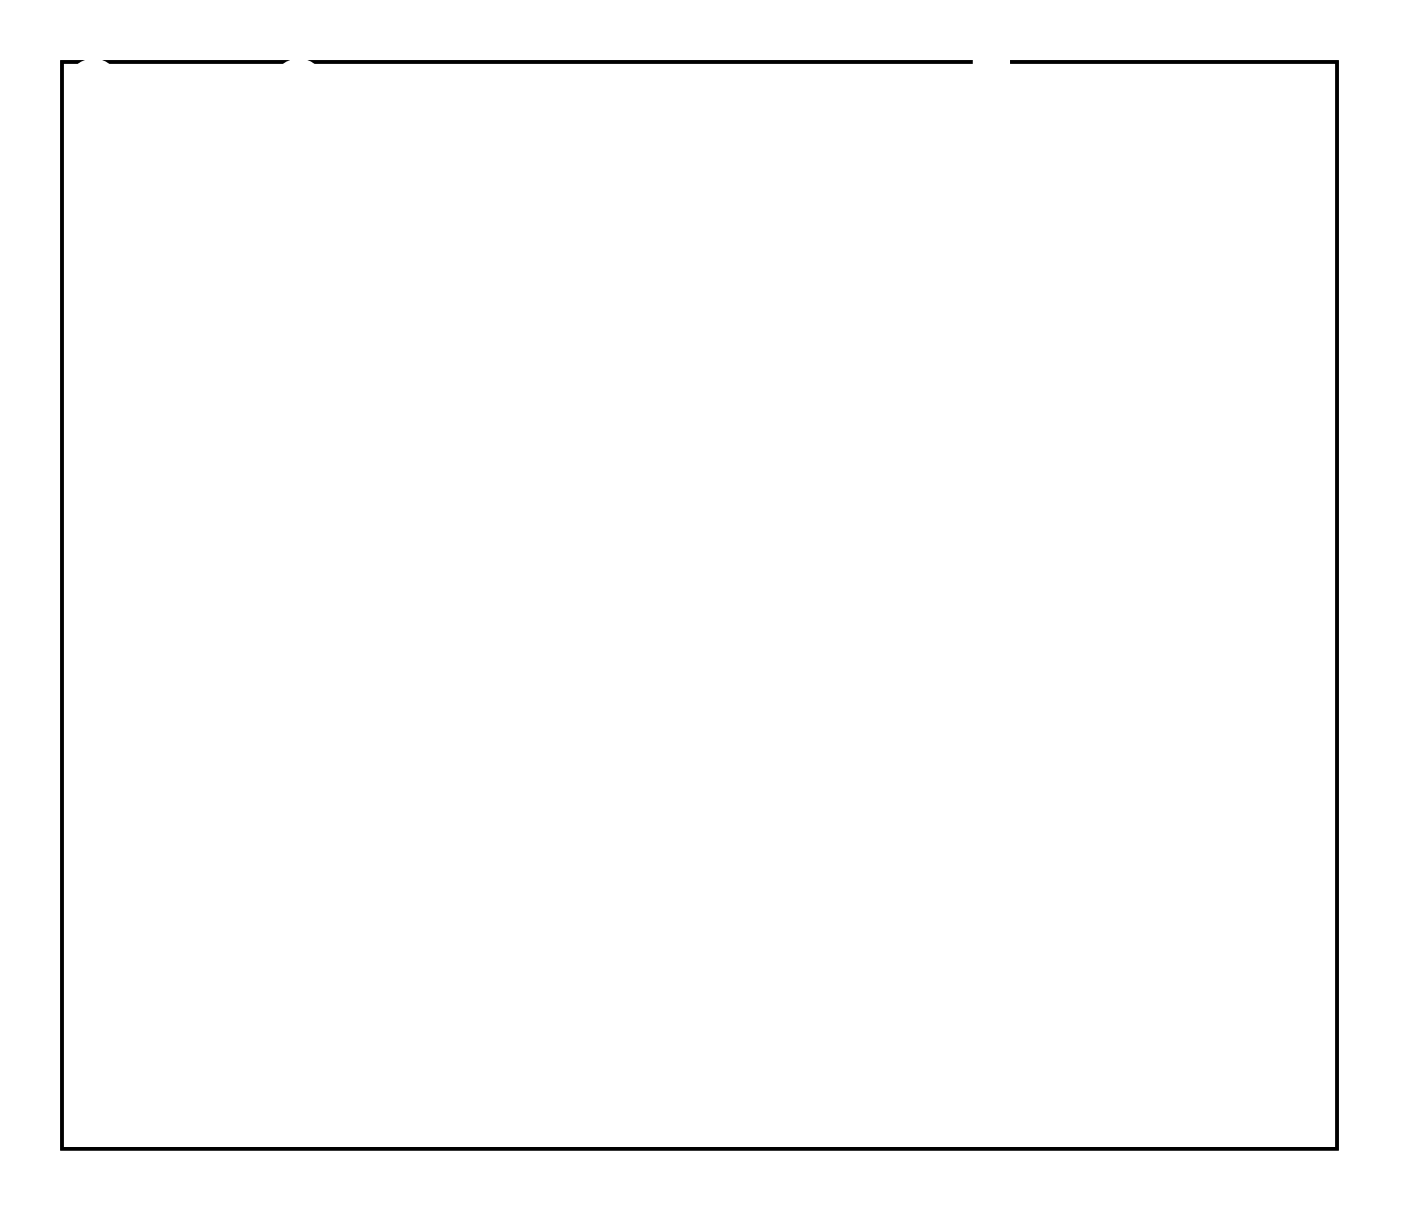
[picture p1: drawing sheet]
<svg xmlns="http://www.w3.org/2000/svg" width="82mm" height="71mm" viewBox="0 0 82 71" stroke-linecap="round" stroke-linejoin="round" font-family="sans-serif">
<path d="M3.6 3.6h74.8v63.8h-74.8z" fill="none" stroke="#000" stroke-width=".2"/>
<path d="M3.6 3.6h74.9v63.8h-74.9zM3.6 3.6v63.8h74.8v-63.8z" fill="#000"/>
<circle cx="27.2" cy="12.2" r=".35" fill="#fff"/>
<circle cx="27.2" cy="12.2" r=".35" fill="none" stroke="#fff" stroke-width=".55"/>
<circle cx="10.3" cy="9.7" r=".65" fill="#fff"/>
<circle cx="10.3" cy="9.7" r=".65" fill="none" stroke="#fff" stroke-width=".64" stroke-linecap="butt"/>
<circle cx="12.8" cy="9.7" r=".65" fill="#fff"/>
<circle cx="12.8" cy="9.7" r=".65" fill="none" stroke="#fff" stroke-width=".64" stroke-linecap="butt"/>
<circle cx="12.8" cy="7.7" r=".65" fill="#fff"/>
<circle cx="12.8" cy="7.7" r=".65" fill="none" stroke="#fff" stroke-width=".64" stroke-linecap="butt"/>
<circle cx="10.3" cy="7.7" r=".65" fill="#fff"/>
<circle cx="10.3" cy="7.7" r=".65" fill="none" stroke="#fff" stroke-width=".64" stroke-linecap="butt"/>
<circle cx="5.5" cy="5" r="1.27" fill="#fff"/>
<circle cx="5.5" cy="5" r="1.27" fill="none" stroke="#fff" stroke-width=".51"/>
<circle cx="17.5" cy="5" r="1.27" fill="#fff"/>
<circle cx="17.5" cy="5" r="1.27" fill="none" stroke="#fff" stroke-width=".51"/>
<path d="M60 57.6h1.4v1.4h-1.4z" fill="#fff"/>
<path d="M60 57.6h1.4v1.4h-1.4z" fill="none" stroke="#fff" stroke-width=".76" stroke-linecap="butt"/>
<circle cx="60.7" cy="58.3" r=".7" fill="#fff"/>
<circle cx="60.7" cy="58.3" r=".7" fill="none" stroke="#fff" stroke-width=".76" stroke-linecap="butt"/>
<circle cx="60.7" cy="50.7" r=".7" fill="#fff"/>
<circle cx="60.7" cy="50.7" r=".7" fill="none" stroke="#fff" stroke-width=".76" stroke-linecap="butt"/>
<circle cx="63.2" cy="58.3" r=".7" fill="#fff"/>
<circle cx="63.2" cy="58.3" r=".7" fill="none" stroke="#fff" stroke-width=".76" stroke-linecap="butt"/>
<circle cx="63.2" cy="50.7" r=".7" fill="#fff"/>
<circle cx="63.2" cy="50.7" r=".7" fill="none" stroke="#fff" stroke-width=".76" stroke-linecap="butt"/>
<circle cx="65.8" cy="58.3" r=".7" fill="#fff"/>
<circle cx="65.8" cy="58.3" r=".7" fill="none" stroke="#fff" stroke-width=".76" stroke-linecap="butt"/>
<circle cx="65.8" cy="50.7" r=".7" fill="#fff"/>
<circle cx="65.8" cy="50.7" r=".7" fill="none" stroke="#fff" stroke-width=".76" stroke-linecap="butt"/>
<circle cx="68.3" cy="58.3" r=".7" fill="#fff"/>
<circle cx="68.3" cy="58.3" r=".7" fill="none" stroke="#fff" stroke-width=".76" stroke-linecap="butt"/>
<circle cx="68.3" cy="50.7" r=".7" fill="#fff"/>
<circle cx="68.3" cy="50.7" r=".7" fill="none" stroke="#fff" stroke-width=".76" stroke-linecap="butt"/>
<circle cx="42.9" cy="58.3" r=".7" fill="#fff"/>
<circle cx="42.9" cy="58.3" r=".7" fill="none" stroke="#fff" stroke-width=".76" stroke-linecap="butt"/>
<circle cx="53.1" cy="58.3" r=".7" fill="#fff"/>
<circle cx="53.1" cy="58.3" r=".7" fill="none" stroke="#fff" stroke-width=".76" stroke-linecap="butt"/>
<circle cx="40.4" cy="22.7" r=".7" fill="#fff"/>
<circle cx="40.4" cy="22.7" r=".7" fill="none" stroke="#fff" stroke-width=".76" stroke-linecap="butt"/>
<circle cx="40.4" cy="12.6" r=".7" fill="#fff"/>
<circle cx="40.4" cy="12.6" r=".7" fill="none" stroke="#fff" stroke-width=".76" stroke-linecap="butt"/>
<circle cx="42.9" cy="63.4" r=".7" fill="#fff"/>
<circle cx="42.9" cy="63.4" r=".7" fill="none" stroke="#fff" stroke-width=".76" stroke-linecap="butt"/>
<circle cx="53.1" cy="63.4" r=".7" fill="#fff"/>
<circle cx="53.1" cy="63.4" r=".7" fill="none" stroke="#fff" stroke-width=".76" stroke-linecap="butt"/>
<circle cx="17.5" cy="53.2" r=".7" fill="#fff"/>
<circle cx="17.5" cy="53.2" r=".7" fill="none" stroke="#fff" stroke-width=".76" stroke-linecap="butt"/>
<circle cx="17.5" cy="43.1" r=".7" fill="#fff"/>
<circle cx="17.5" cy="43.1" r=".7" fill="none" stroke="#fff" stroke-width=".76" stroke-linecap="butt"/>
<circle cx="20.1" cy="53.2" r=".7" fill="#fff"/>
<circle cx="20.1" cy="53.2" r=".7" fill="none" stroke="#fff" stroke-width=".76" stroke-linecap="butt"/>
<circle cx="20.1" cy="43.1" r=".7" fill="#fff"/>
<circle cx="20.1" cy="43.1" r=".7" fill="none" stroke="#fff" stroke-width=".76" stroke-linecap="butt"/>
<path d="M19.3 16.9h1.5v1.5h-1.5z" fill="#fff"/>
<path d="M19.3 16.9h1.5v1.5h-1.5z" fill="none" stroke="#fff" stroke-width=".76" stroke-linecap="butt"/>
<circle cx="20.1" cy="17.7" r=".74" fill="#fff"/>
<circle cx="20.1" cy="17.7" r=".74" fill="none" stroke="#fff" stroke-width=".76" stroke-linecap="butt"/>
<circle cx="20.1" cy="20.2" r=".74" fill="#fff"/>
<circle cx="20.1" cy="20.2" r=".74" fill="none" stroke="#fff" stroke-width=".76" stroke-linecap="butt"/>
<circle cx="20.1" cy="22.7" r=".74" fill="#fff"/>
<circle cx="20.1" cy="22.7" r=".74" fill="none" stroke="#fff" stroke-width=".76" stroke-linecap="butt"/>
<circle cx="25.1" cy="10" r=".7" fill="#fff"/>
<circle cx="25.1" cy="10" r=".7" fill="none" stroke="#fff" stroke-width=".76" stroke-linecap="butt"/>
<circle cx="35.3" cy="10" r=".7" fill="#fff"/>
<circle cx="35.3" cy="10" r=".7" fill="none" stroke="#fff" stroke-width=".76" stroke-linecap="butt"/>
<path d="M24.4 17h1.4v1.4h-1.4z" fill="#fff"/>
<path d="M24.4 17h1.4v1.4h-1.4z" fill="none" stroke="#fff" stroke-width=".76" stroke-linecap="butt"/>
<circle cx="25.1" cy="17.7" r=".7" fill="#fff"/>
<circle cx="25.1" cy="17.7" r=".7" fill="none" stroke="#fff" stroke-width=".76" stroke-linecap="butt"/>
<circle cx="32.8" cy="17.7" r=".7" fill="#fff"/>
<circle cx="32.8" cy="17.7" r=".7" fill="none" stroke="#fff" stroke-width=".76" stroke-linecap="butt"/>
<circle cx="25.1" cy="20.2" r=".7" fill="#fff"/>
<circle cx="25.1" cy="20.2" r=".7" fill="none" stroke="#fff" stroke-width=".76" stroke-linecap="butt"/>
<circle cx="32.8" cy="20.2" r=".7" fill="#fff"/>
<circle cx="32.8" cy="20.2" r=".7" fill="none" stroke="#fff" stroke-width=".76" stroke-linecap="butt"/>
<circle cx="25.1" cy="22.7" r=".7" fill="#fff"/>
<circle cx="25.1" cy="22.7" r=".7" fill="none" stroke="#fff" stroke-width=".76" stroke-linecap="butt"/>
<circle cx="32.8" cy="22.7" r=".7" fill="#fff"/>
<circle cx="32.8" cy="22.7" r=".7" fill="none" stroke="#fff" stroke-width=".76" stroke-linecap="butt"/>
<circle cx="25.1" cy="25.3" r=".7" fill="#fff"/>
<circle cx="25.1" cy="25.3" r=".7" fill="none" stroke="#fff" stroke-width=".76" stroke-linecap="butt"/>
<circle cx="32.8" cy="25.3" r=".7" fill="#fff"/>
<circle cx="32.8" cy="25.3" r=".7" fill="none" stroke="#fff" stroke-width=".76" stroke-linecap="butt"/>
<circle cx="25.1" cy="27.8" r=".7" fill="#fff"/>
<circle cx="25.1" cy="27.8" r=".7" fill="none" stroke="#fff" stroke-width=".76" stroke-linecap="butt"/>
<circle cx="32.8" cy="27.8" r=".7" fill="#fff"/>
<circle cx="32.8" cy="27.8" r=".7" fill="none" stroke="#fff" stroke-width=".76" stroke-linecap="butt"/>
<circle cx="25.1" cy="30.4" r=".7" fill="#fff"/>
<circle cx="25.1" cy="30.4" r=".7" fill="none" stroke="#fff" stroke-width=".76" stroke-linecap="butt"/>
<circle cx="32.8" cy="30.4" r=".7" fill="#fff"/>
<circle cx="32.8" cy="30.4" r=".7" fill="none" stroke="#fff" stroke-width=".76" stroke-linecap="butt"/>
<circle cx="25.1" cy="32.9" r=".7" fill="#fff"/>
<circle cx="25.1" cy="32.9" r=".7" fill="none" stroke="#fff" stroke-width=".76" stroke-linecap="butt"/>
<circle cx="32.8" cy="32.9" r=".7" fill="#fff"/>
<circle cx="32.8" cy="32.9" r=".7" fill="none" stroke="#fff" stroke-width=".76" stroke-linecap="butt"/>
<circle cx="25.1" cy="35.4" r=".7" fill="#fff"/>
<circle cx="25.1" cy="35.4" r=".7" fill="none" stroke="#fff" stroke-width=".76" stroke-linecap="butt"/>
<circle cx="32.8" cy="35.4" r=".7" fill="#fff"/>
<circle cx="32.8" cy="35.4" r=".7" fill="none" stroke="#fff" stroke-width=".76" stroke-linecap="butt"/>
<circle cx="25.1" cy="38" r=".7" fill="#fff"/>
<circle cx="25.1" cy="38" r=".7" fill="none" stroke="#fff" stroke-width=".76" stroke-linecap="butt"/>
<circle cx="32.8" cy="38" r=".7" fill="#fff"/>
<circle cx="32.8" cy="38" r=".7" fill="none" stroke="#fff" stroke-width=".76" stroke-linecap="butt"/>
<circle cx="25.1" cy="40.5" r=".7" fill="#fff"/>
<circle cx="25.1" cy="40.5" r=".7" fill="none" stroke="#fff" stroke-width=".76" stroke-linecap="butt"/>
<circle cx="32.8" cy="40.5" r=".7" fill="#fff"/>
<circle cx="32.8" cy="40.5" r=".7" fill="none" stroke="#fff" stroke-width=".76" stroke-linecap="butt"/>
<circle cx="25.1" cy="43.1" r=".7" fill="#fff"/>
<circle cx="25.1" cy="43.1" r=".7" fill="none" stroke="#fff" stroke-width=".76" stroke-linecap="butt"/>
<circle cx="32.8" cy="43.1" r=".7" fill="#fff"/>
<circle cx="32.8" cy="43.1" r=".7" fill="none" stroke="#fff" stroke-width=".76" stroke-linecap="butt"/>
<circle cx="25.1" cy="45.6" r=".7" fill="#fff"/>
<circle cx="25.1" cy="45.6" r=".7" fill="none" stroke="#fff" stroke-width=".76" stroke-linecap="butt"/>
<circle cx="32.8" cy="45.6" r=".7" fill="#fff"/>
<circle cx="32.8" cy="45.6" r=".7" fill="none" stroke="#fff" stroke-width=".76" stroke-linecap="butt"/>
<circle cx="25.1" cy="48.1" r=".7" fill="#fff"/>
<circle cx="25.1" cy="48.1" r=".7" fill="none" stroke="#fff" stroke-width=".76" stroke-linecap="butt"/>
<circle cx="32.8" cy="48.1" r=".7" fill="#fff"/>
<circle cx="32.8" cy="48.1" r=".7" fill="none" stroke="#fff" stroke-width=".76" stroke-linecap="butt"/>
<circle cx="25.1" cy="50.7" r=".7" fill="#fff"/>
<circle cx="25.1" cy="50.7" r=".7" fill="none" stroke="#fff" stroke-width=".76" stroke-linecap="butt"/>
<circle cx="32.8" cy="50.7" r=".7" fill="#fff"/>
<circle cx="32.8" cy="50.7" r=".7" fill="none" stroke="#fff" stroke-width=".76" stroke-linecap="butt"/>
<circle cx="9.9" cy="40.3" r=".65" fill="#fff"/>
<circle cx="9.9" cy="40.3" r=".65" fill="none" stroke="#fff" stroke-width=".75" stroke-linecap="butt"/>
<circle cx="9.9" cy="35.4" r=".65" fill="#fff"/>
<circle cx="9.9" cy="35.4" r=".65" fill="none" stroke="#fff" stroke-width=".75" stroke-linecap="butt"/>
<circle cx="15" cy="22.7" r=".64" fill="#fff"/>
<circle cx="15" cy="22.7" r=".64" fill="none" stroke="#fff" stroke-width=".76" stroke-linecap="butt"/>
<circle cx="15" cy="27.8" r=".64" fill="#fff"/>
<circle cx="15" cy="27.8" r=".64" fill="none" stroke="#fff" stroke-width=".76" stroke-linecap="butt"/>
<circle cx="9.9" cy="22.7" r=".64" fill="#fff"/>
<circle cx="9.9" cy="22.7" r=".64" fill="none" stroke="#fff" stroke-width=".76" stroke-linecap="butt"/>
<circle cx="9.9" cy="27.8" r=".64" fill="#fff"/>
<circle cx="9.9" cy="27.8" r=".64" fill="none" stroke="#fff" stroke-width=".76" stroke-linecap="butt"/>
<circle cx="56.3" cy="9.9" r=".76" fill="#fff"/>
<circle cx="56.3" cy="9.9" r=".76" fill="none" stroke="#fff" stroke-width=".66" stroke-linecap="butt"/>
<path d="M53.7 9.2l.3-.2 .4-.1h1.9a.97 .97 0 0 1 1 1 .97 .97 0 0 1-1 .9h-1.9a.97 .97 0 0 1-.9-.6 .97 .97 0 0 1 .2-1zM55.8 9.9a.56 .56 0 0 0 1.1 0 .56 .56 0 0 0-1.1 0z" fill="#fff"/>
<g fill="none" stroke="#fff" stroke-width=".25">
<path d="M53.7 9.2l.3-.2 .4-.1h1.9a.97 .97 0 0 1 1 1 .97 .97 0 0 1-1 .9h-1.9a.97 .97 0 0 1-.9-.6 .97 .97 0 0 1 .2-1z"/>
<circle cx="56.3" cy="9.9" r=".56"/>
</g>
<circle cx="60" cy="9.9" r=".76" fill="#fff"/>
<circle cx="60" cy="9.9" r=".76" fill="none" stroke="#fff" stroke-width=".66" stroke-linecap="butt"/>
<path d="M59.3 9.2l.3-.2 .4-.1h1.9a.97 .97 0 0 1 1 1 .97 .97 0 0 1-1 .9h-1.9a.97 .97 0 0 1-.9-.6 .97 .97 0 0 1 .2-1zM59.5 9.9a.56 .56 0 0 0 1.1 0 .56 .56 0 0 0-1.1 0z" fill="#fff"/>
<g fill="none" stroke="#fff" stroke-width=".25">
<path d="M59.3 9.2l.3-.2 .4-.1h1.9a.97 .97 0 0 1 1 1 .97 .97 0 0 1-1 .9h-1.9a.97 .97 0 0 1-.9-.6 .97 .97 0 0 1 .2-1z"/>
<circle cx="60" cy="9.9" r=".56"/>
</g>
<circle cx="58.2" cy="5" r=".76" fill="#fff"/>
<circle cx="58.2" cy="5" r=".76" fill="none" stroke="#fff" stroke-width=".66" stroke-linecap="butt"/>
<path d="M57.5 2.3a.97 .97 0 0 1 1-.2 .97 .97 0 0 1 .6 .9v2a.97 .97 0 0 1-.9 .9 .97 .97 0 0 1-1-.9v-2l.1-.3zM57.6 5a.56 .56 0 0 0 1.1 0 .56 .56 0 0 0-1.1 0z" fill="#fff"/>
<g fill="none" stroke="#fff" stroke-width=".25">
<path d="M57.5 2.3a.97 .97 0 0 1 1-.2 .97 .97 0 0 1 .6 .9v2a.97 .97 0 0 1-.9 .9 .97 .97 0 0 1-1-.9v-2l.1-.3z"/>
<circle cx="58.2" cy="5" r=".56"/>
</g>
<circle cx="58.2" cy="11.9" r=".76" fill="#fff"/>
<circle cx="58.2" cy="11.9" r=".76" fill="none" stroke="#fff" stroke-width=".66" stroke-linecap="butt"/>
<path d="M57.5 11.2a.97 .97 0 0 1 1-.2 .97 .97 0 0 1 .6 .9v1.9a.97 .97 0 0 1-.9 1 .97 .97 0 0 1-1-1v-1.9l.1-.4zM57.6 11.9a.56 .56 0 0 0 1.1 0 .56 .56 0 0 0-1.1 0z" fill="#fff"/>
<g fill="none" stroke="#fff" stroke-width=".25">
<path d="M57.5 11.2a.97 .97 0 0 1 1-.2 .97 .97 0 0 1 .6 .9v1.9a.97 .97 0 0 1-.9 1 .97 .97 0 0 1-1-1v-1.9l.1-.4z"/>
<circle cx="58.2" cy="11.9" r=".56"/>
</g>
<circle cx="58.2" cy="7.4" r=".6" fill="#fff"/>
<circle cx="58.2" cy="7.4" r=".6" fill="none" stroke="#fff" stroke-width=".25"/>
<path d="M44.7 14.4h1.5v1.4h-1.5z" fill="#fff"/>
<path d="M44.7 14.4h1.5v1.4h-1.5z" fill="none" stroke="#fff" stroke-width=".69" stroke-linecap="butt"/>
<circle cx="45.5" cy="15.1" r=".72" fill="#fff"/>
<circle cx="45.5" cy="15.1" r=".72" fill="none" stroke="#fff" stroke-width=".69" stroke-linecap="butt"/>
<circle cx="45.5" cy="17.7" r=".72" fill="#fff"/>
<circle cx="45.5" cy="17.7" r=".72" fill="none" stroke="#fff" stroke-width=".69" stroke-linecap="butt"/>
<circle cx="45.5" cy="20.2" r=".72" fill="#fff"/>
<circle cx="45.5" cy="20.2" r=".72" fill="none" stroke="#fff" stroke-width=".69" stroke-linecap="butt"/>
<circle cx="45.5" cy="22.7" r=".72" fill="#fff"/>
<circle cx="45.5" cy="22.7" r=".72" fill="none" stroke="#fff" stroke-width=".69" stroke-linecap="butt"/>
<circle cx="45.5" cy="25.3" r=".72" fill="#fff"/>
<circle cx="45.5" cy="25.3" r=".72" fill="none" stroke="#fff" stroke-width=".69" stroke-linecap="butt"/>
<circle cx="45.5" cy="27.8" r=".72" fill="#fff"/>
<circle cx="45.5" cy="27.8" r=".72" fill="none" stroke="#fff" stroke-width=".69" stroke-linecap="butt"/>
<path d="M11.7 60.1h1.5v1.5h-1.5z" fill="#fff"/>
<path d="M11.7 60.1h1.5v1.5h-1.5z" fill="none" stroke="#fff" stroke-width=".69" stroke-linecap="butt"/>
<circle cx="12.4" cy="60.8" r=".72" fill="#fff"/>
<circle cx="12.4" cy="60.8" r=".72" fill="none" stroke="#fff" stroke-width=".69" stroke-linecap="butt"/>
<circle cx="15" cy="60.8" r=".72" fill="#fff"/>
<circle cx="15" cy="60.8" r=".72" fill="none" stroke="#fff" stroke-width=".69" stroke-linecap="butt"/>
<circle cx="17.5" cy="60.8" r=".72" fill="#fff"/>
<circle cx="17.5" cy="60.8" r=".72" fill="none" stroke="#fff" stroke-width=".69" stroke-linecap="butt"/>
<circle cx="20.1" cy="60.8" r=".72" fill="#fff"/>
<circle cx="20.1" cy="60.8" r=".72" fill="none" stroke="#fff" stroke-width=".69" stroke-linecap="butt"/>
<circle cx="22.6" cy="60.8" r=".72" fill="#fff"/>
<circle cx="22.6" cy="60.8" r=".72" fill="none" stroke="#fff" stroke-width=".69" stroke-linecap="butt"/>
<circle cx="25.1" cy="60.8" r=".72" fill="#fff"/>
<circle cx="25.1" cy="60.8" r=".72" fill="none" stroke="#fff" stroke-width=".69" stroke-linecap="butt"/>
<circle cx="9.9" cy="15.1" r=".64" fill="#fff"/>
<circle cx="9.9" cy="15.1" r=".64" fill="none" stroke="#fff" stroke-width=".76" stroke-linecap="butt"/>
<circle cx="7.4" cy="15.1" r=".64" fill="#fff"/>
<circle cx="7.4" cy="15.1" r=".64" fill="none" stroke="#fff" stroke-width=".76" stroke-linecap="butt"/>
</svg>
